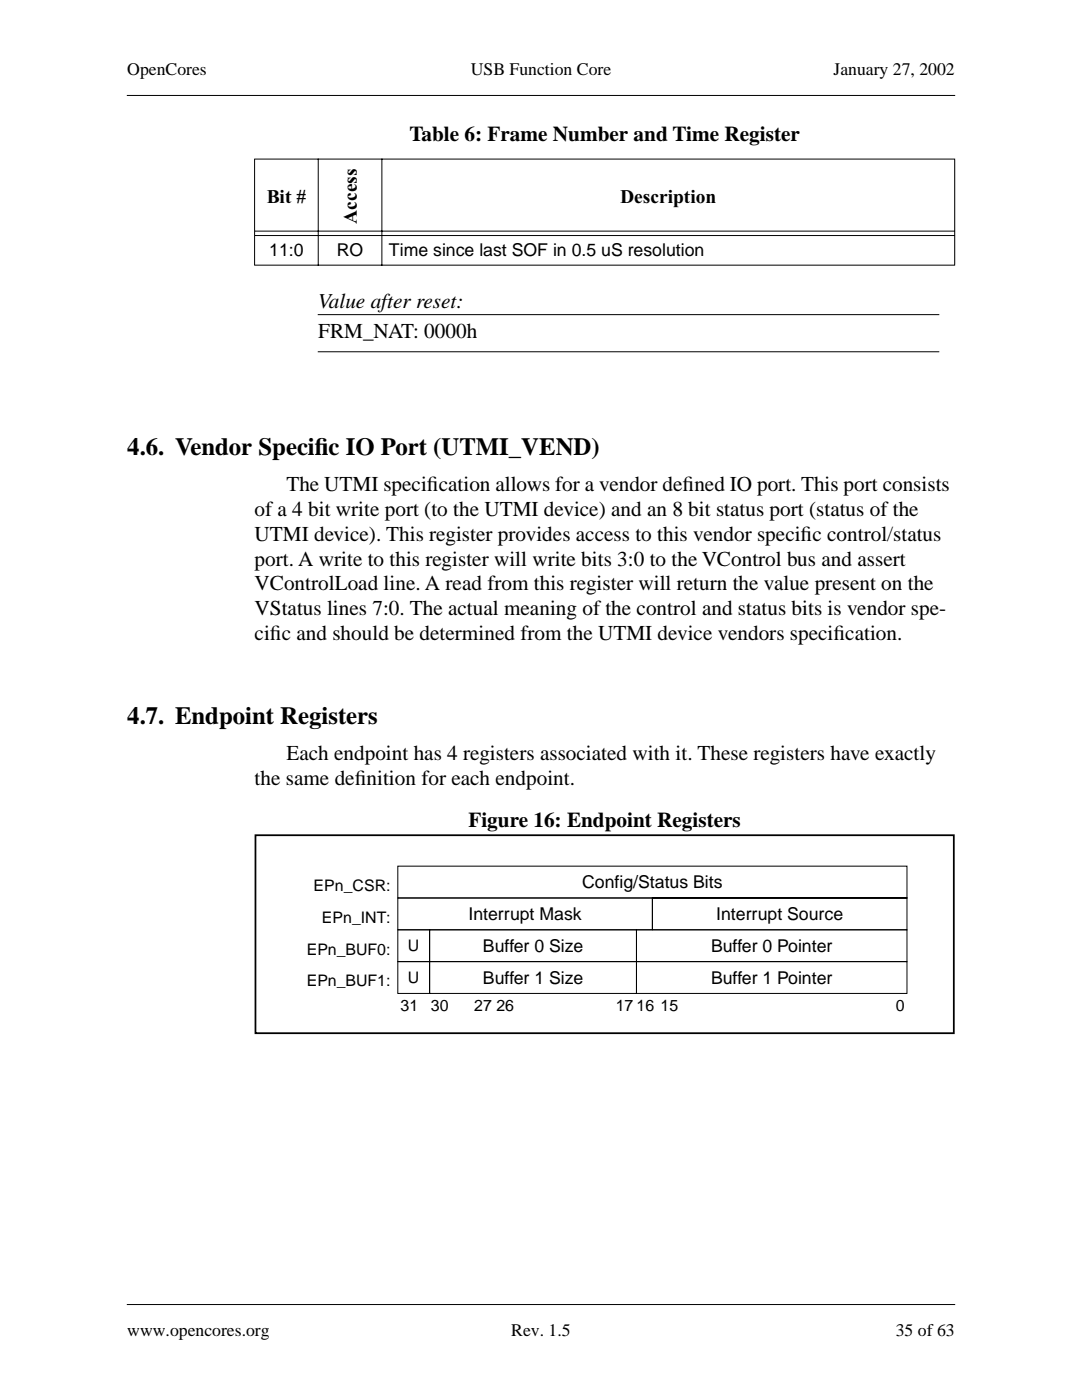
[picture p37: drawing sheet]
<svg xmlns="http://www.w3.org/2000/svg" width="216mm" height="279mm" viewBox="0 0 216 279" stroke-linecap="round" stroke-linejoin="round" font-family="sans-serif">
<defs><g id="words">
<g font-size="4.9">
<text x="25.4" y="90.8">4.6. Vendor Specif</text>
<text x="62.8" y="90.8">ic IO Port (UTMI_VEND)</text>
<text x="25.4" y="144.4">4.7. Endpoint Registers</text>
</g>
<g font-size="4.2">
<text x="81.7" y="28.2">Table 6: Frame Number and Time Register</text>
<text x="63.5" y="61.4">Value after reset:</text>
<text x="63.5" y="67.4">FRM_NAT: 0000h</text>
<text x="57.1" y="98.1">The UTMI specif</text>
<text x="85.2" y="98.1">ication allows for a vendor def</text>
<text x="136.2" y="98.1">ined IO port. This port consists</text>
<text x="50.8" y="103">of a 4 bit write port (to the UTMI device) and an 8 bit status port (status of the</text>
<text x="50.8" y="108">UTMI device). This register provides access to this vendor specif</text>
<text x="159.8" y="108">ic control/status</text>
<text x="50.8" y="112.9">port. A write to this register will write bits 3:0 to the VControl bus and assert</text>
<text x="50.8" y="117.8">VControlLoad line. A read from this register will return the value present on the</text>
<text x="50.8" y="122.8">VStatus lines 7:0. The actual meaning of the control and status bits is vendor spe-</text>
<text x="50.8" y="127.7">cif</text>
<text x="53.9" y="127.7">ic and should be determined from the UTMI device vendors specif</text>
<text x="166.3" y="127.7">ication.</text>
<text x="57.1" y="151.7">Each endpoint has 4 registers associated with it. These registers have exactly</text>
<text x="50.8" y="156.6">the same def</text>
<text x="70.8" y="156.6">inition for each endpoint.</text>
<text x="93.5" y="165.1">Figure 16: Endpoint Registers</text>
</g>
<g font-size="3.9">
<text x="53.2" y="40.5">Bit #</text>
<text x="123.8" y="40.5">Description</text>
<text x="71.2" y="44.7" transform="rotate(-90 71.2 44.7)">Access</text>
</g>
<g font-size="3.5">
<text x="25.4" y="15.1">OpenCores</text>
<text x="93.9" y="15.1">USB Function Core</text>
<text x="166.3" y="15.1">January 27, 2002</text>
<text x="53.7" y="51">11:0</text>
<text x="67.2" y="51">RO</text>
<text x="77.6" y="51">Time since last SOF in 0.5 uS resolution</text>
<text x="116.2" y="177.3">Config/Status Bits</text>
<text x="93.5" y="183.7">Interrupt Mask</text>
<text x="142.9" y="183.7">Interrupt Source</text>
<text x="96.4" y="190">Buffer 0 Size</text>
<text x="141.9" y="190">Buffer 0 Pointer</text>
<text x="96.4" y="196.4">Buffer 1 Size</text>
<text x="141.9" y="196.4">Buffer 1 Pointer</text>
<text x="25.4" y="266.7">www.opencores.org</text>
<text x="102" y="266.7">Rev. 1.5</text>
<text x="178.7" y="266.7">35 of 63</text>
</g>
<g font-size="3.2">
<text x="62.6" y="177.9">EPn_CSR:</text>
<text x="64.2" y="184.2">EPn_INT:</text>
<text x="61.2" y="190.5">EPn_BUF0:</text>
<text x="81.4" y="189.9">U</text>
<text x="61.2" y="196.9">EPn_BUF1:</text>
<text x="81.4" y="196.2">U</text>
<text x="79.9" y="201.9">31</text>
<text x="86" y="201.9">30</text>
<text x="94.6" y="201.9">27</text>
<text x="99" y="201.9">26</text>
<text x="122.9" y="201.9">17</text>
<text x="127" y="201.9">16</text>
<text x="131.8" y="201.9">15</text>
<text x="178.8" y="201.9">0</text>
</g>
</g></defs>
<path d="M25.4 19.1h165.1M25.4 260.3h165.1" fill="none" stroke="#000" stroke-width=".2"/>
<path d="M25.4 58.2h165.1v6.4h-165.1z" fill="#fff"/>
<path d="M63.5 62.8h123.8" fill="none" stroke="#000" stroke-width=".2"/>
<path d="M25.4 68.8h165.1v3.2h-165.1z" fill="#fff"/>
<g fill="none" stroke="#000" stroke-width=".2">
<path d="M50.7 31.8h139.9M50.8 31.8v21M63.5 31.7v21.3M76.2 31.7v21.3M190.5 31.8v21M50.7 52.9h139.9M50.9 46.1h139.5M50.9 47h139.5M63.5 70.2h123.8M79.4 172.9h101.6v6.3h-101.6zM79.4 179.2h50.8v6.4h-50.8zM130.2 179.2h50.8v6.4h-50.8z"/>
<path d="M79.4 191.9h6.3v6.4h-6.3zM79.4 185.6h6.3v6.3h-6.3zM85.7 191.9h41.3v6.4h-41.3zM85.7 185.6h41.3v6.3h-41.3zM127 191.9h54v6.4h-54zM127 185.6h54v6.3h-54z"/>
</g>
<path d="M51 166.7h139.3v39.5h-139.3z" fill="none" stroke="#000" stroke-width=".35"/>
<use href="#words"/>
</svg>
